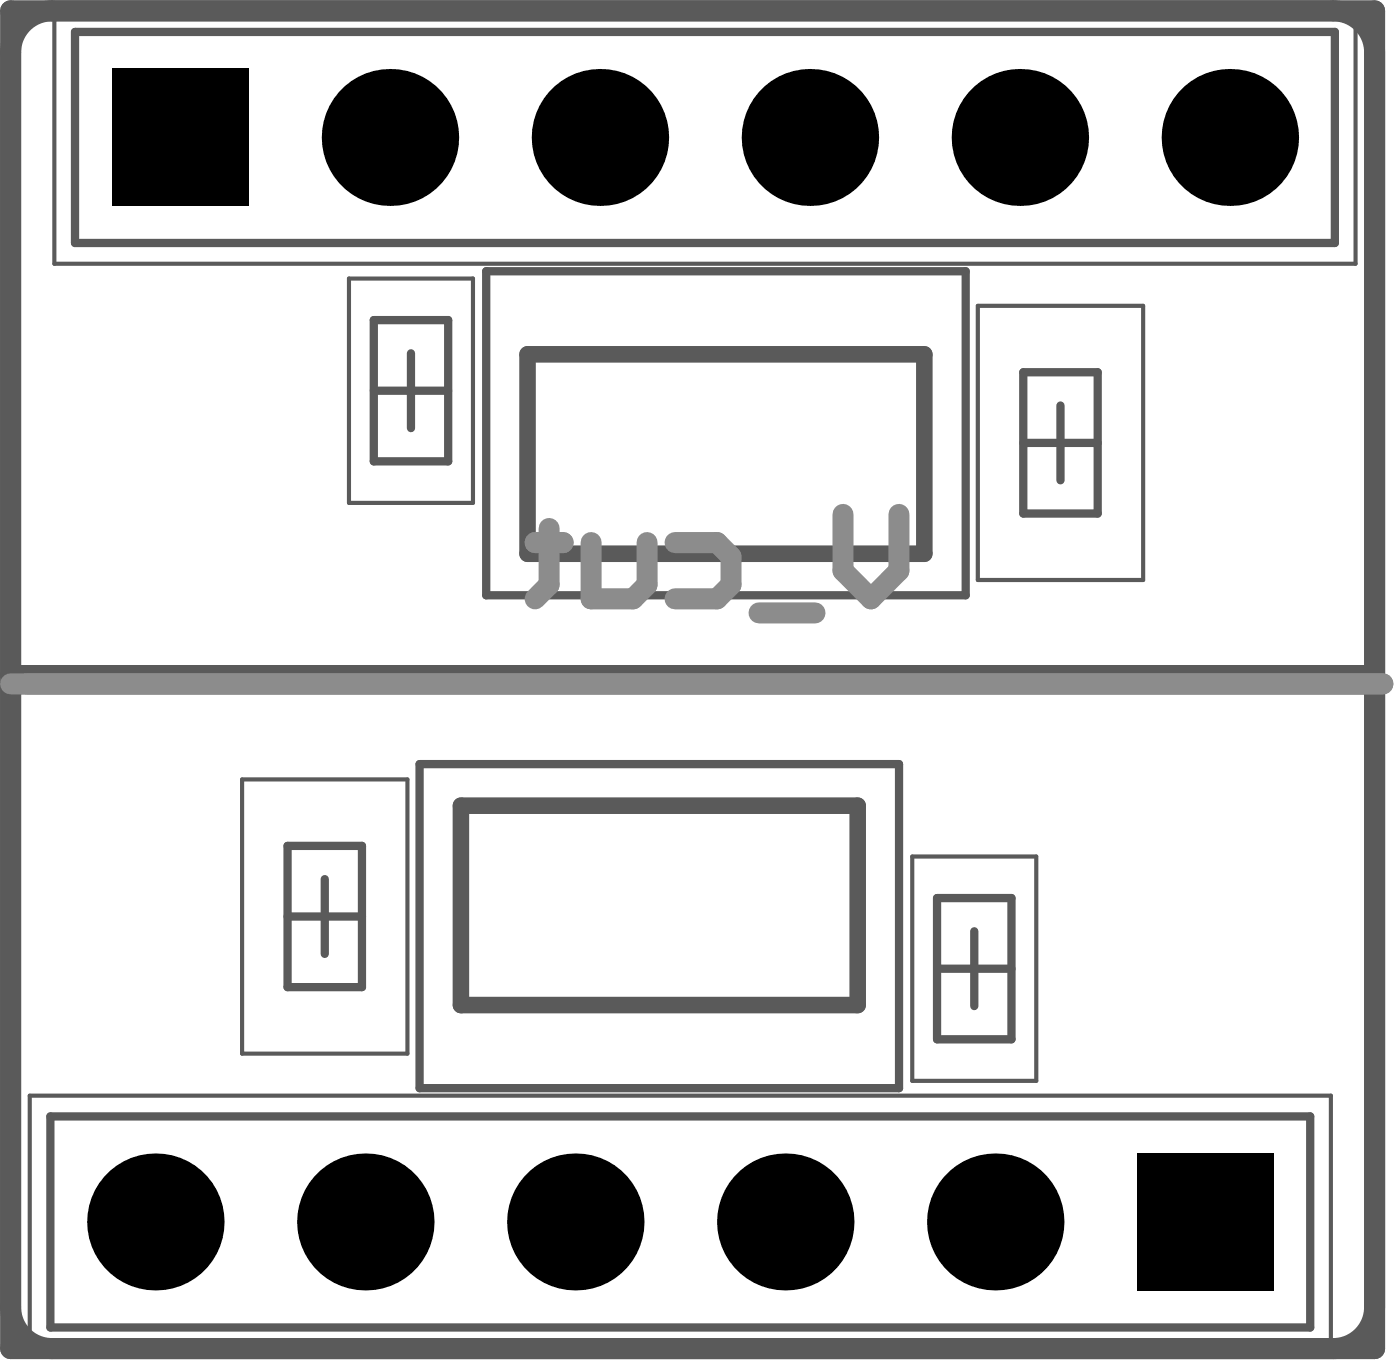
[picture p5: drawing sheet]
<svg xmlns="http://www.w3.org/2000/svg" width="56mm" height="55mm" viewBox="0 0 56 55" stroke-linecap="round" stroke-linejoin="round" font-family="sans-serif">
<g fill="none" stroke="#5a5a5a" stroke-width=".33">
<path d="M3 1.3h50.5v8.4h-50.5zM15 15.7h3M15 12.8h3v5.7h-3zM16.5 14.2v2.9M19.5 10.9h19.2v12.9h-19.2zM41 17.7h3M41 14.9h3v5.7h-3zM42.5 16.2v3M11.5 36.7h3M11.5 33.9h3v5.6h-3zM13 35.2v3M16.8 30.6h19.2v13h-19.2z"/>
<path d="M37.5 38.8h3M37.5 36h3v5.6h-3zM39 37.3v3M2 44.7h50.5v8.5h-50.5z"/>
</g>
<path d="M2.2 .4h52.1v10.2h-52.1zM14 11.2h5v8.9h-5zM39.2 12.3h6.6v10.9h-6.6zM9.7 31.2h6.6v11h-6.6zM36.6 34.3h4.9v9h-4.9zM1.2 43.9h52.1v10.1h-52.1z" fill="none" stroke="#5a5a5a" stroke-width=".17"/>
<path d="M21.1 14.2h15.9v8h-15.9zM18.5 32.3h15.9v8h-15.9z" fill="none" stroke="#5a5a5a" stroke-width=".66"/>
<path d="M.4 .4h54.7v53.6h-54.7zM2.1 .4a1.66 1.66 0 0 0-1.7 1.7M53.4 .4a1.66 1.66 0 0 1 1.7 1.7M.4 27.1h54.7M.4 27.4h54.7M.4 52.4a1.66 1.66 0 0 0 1.7 1.6M55.1 52.4a1.66 1.66 0 0 1-1.7 1.6" fill="none" stroke="#5a5a5a" stroke-width=".84"/>
<path d="M.4 27.4h55M21.4 21.7h1.2M22 21.2v2.2l-.6 .6M23.7 21.7v2.3h1.7l.5-.6v-1.7M27 21.7h1.7l.6 .6v1.1l-.6 .6h-1.7M30.4 24.6h2.3M33.8 20.6v2.3l1.1 1.1 1.1-1.1v-2.3" fill="none" stroke="#8c8c8c" stroke-width=".84"/>
<g fill="#000">
<circle cx="15.6" cy="5.5" r="2.74"/>
<circle cx="24" cy="5.5" r="2.74"/>
<circle cx="32.4" cy="5.5" r="2.74"/>
<circle cx="40.9" cy="5.5" r="2.74"/>
<circle cx="49.3" cy="5.5" r="2.74"/>
<circle cx="6.2" cy="49" r="2.74"/>
<circle cx="14.6" cy="49" r="2.74"/>
<circle cx="23.1" cy="49" r="2.74"/>
<circle cx="31.5" cy="49" r="2.74"/>
<circle cx="39.9" cy="49" r="2.74"/>
</g>
<g fill="#000">
<path d="M4.5 2.8h5.4v5.5h-5.4z" fill-rule="evenodd"/>
<path d="M45.6 46.2h5.4v5.5h-5.4z" fill-rule="evenodd"/>
</g>
</svg>
